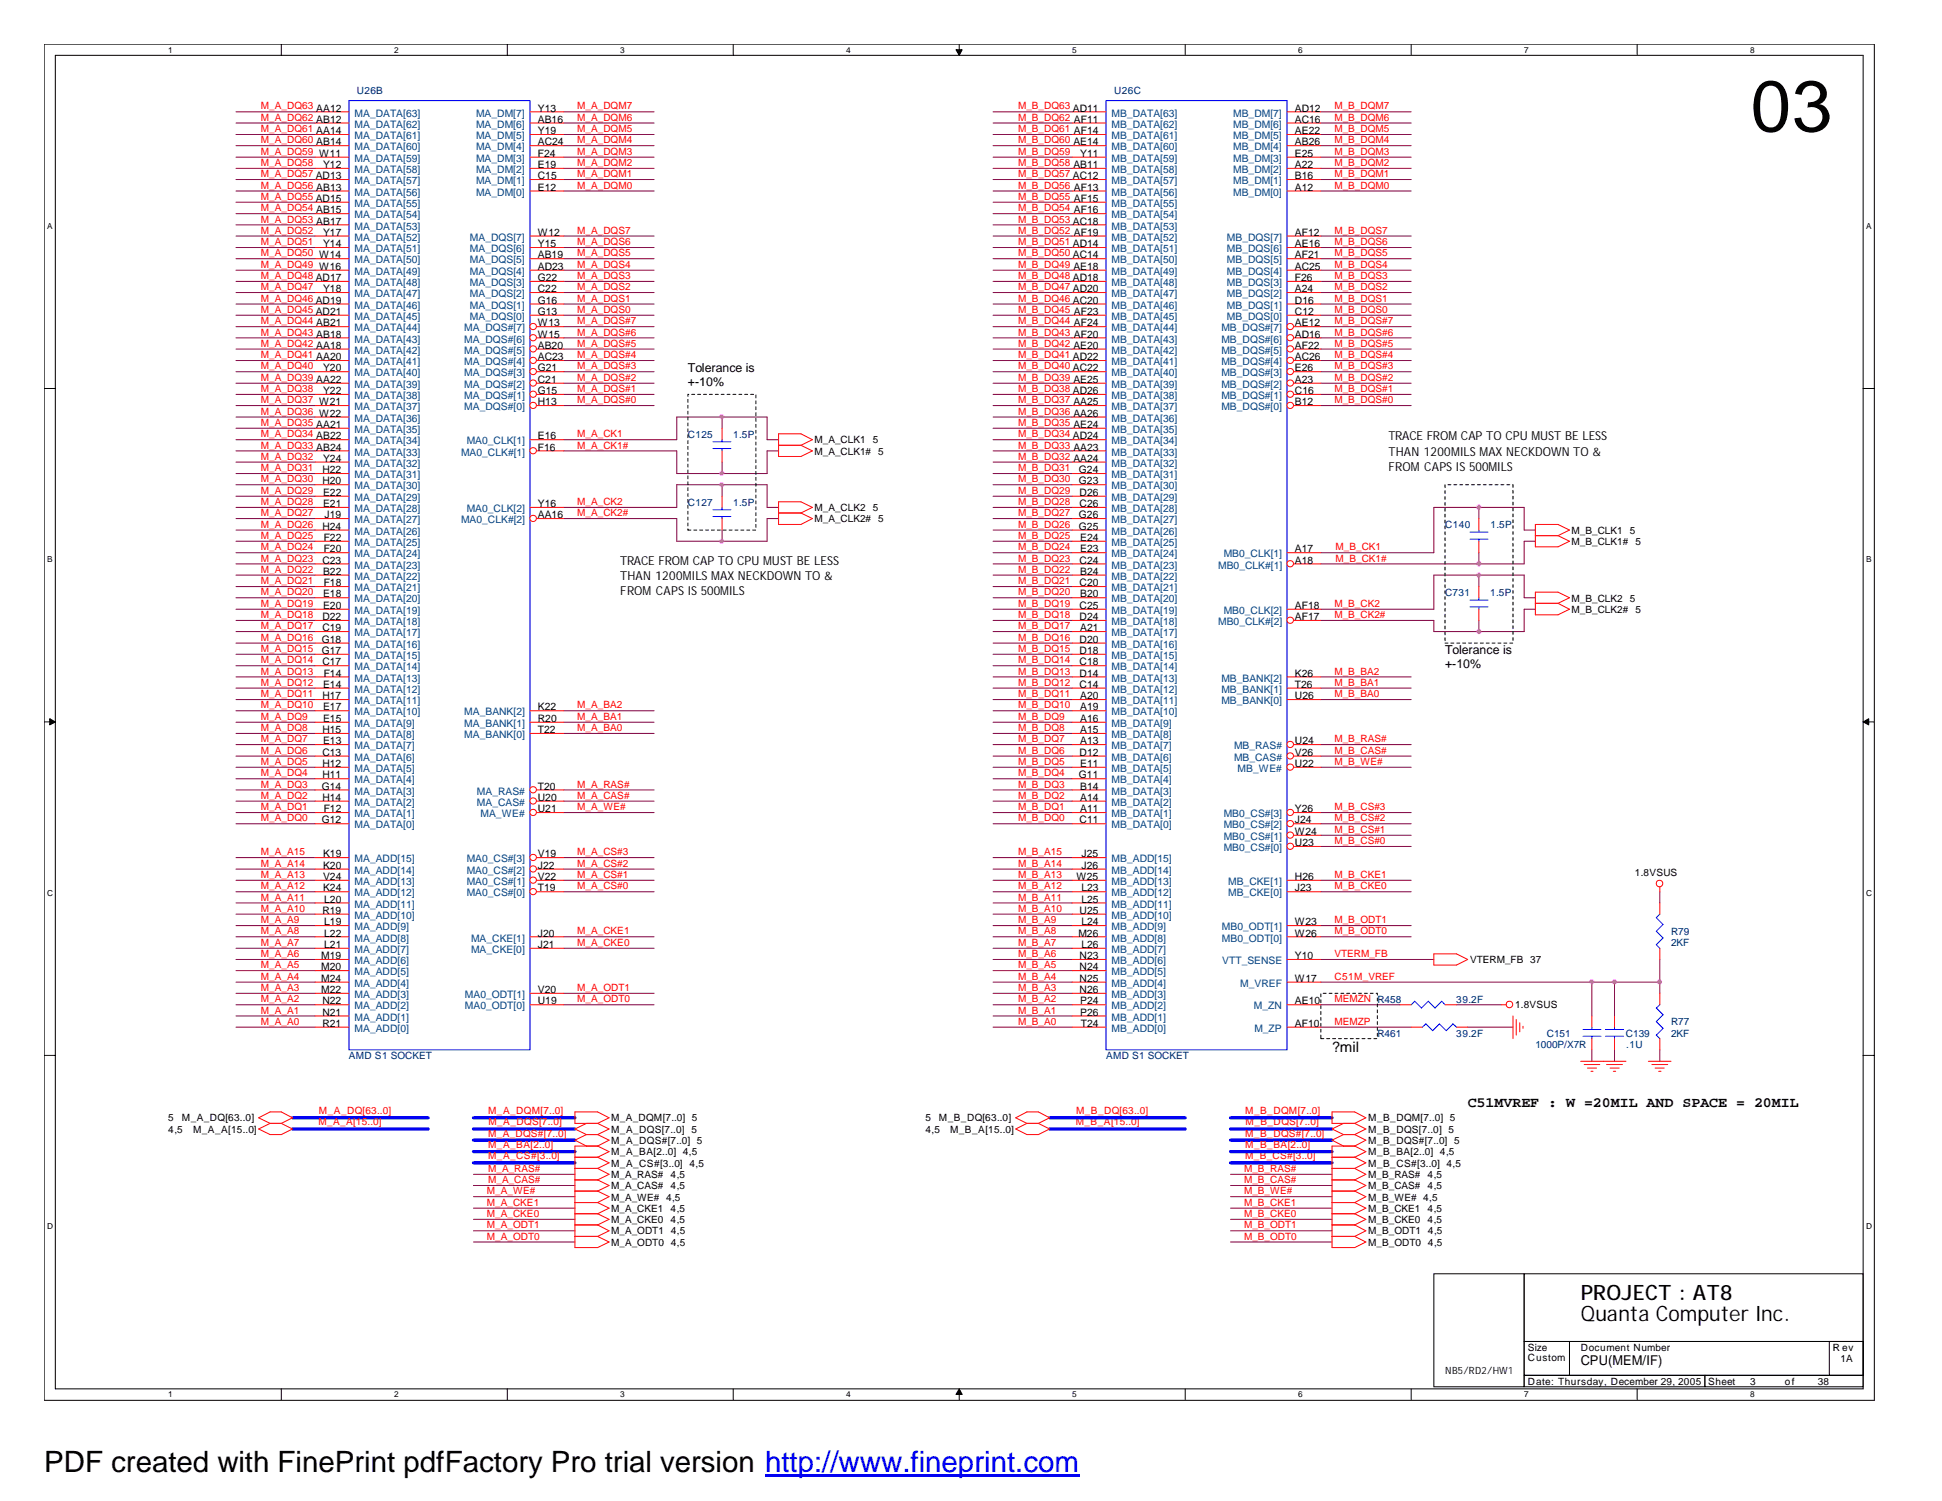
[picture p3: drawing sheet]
<svg xmlns="http://www.w3.org/2000/svg" width="279mm" height="216mm" viewBox="0 0 279 216" stroke-linecap="round" stroke-linejoin="round" font-family="sans-serif">
<defs><g id="words">
<text font-size="10.4" x="251.9" y="18.9">03</text>
<text font-size="4.2" x="6.3" y="211.7">PDF created with FinePrint pdfFactory Pro trial version http://www.fineprint.com</text>
<g font-size="3">
<text x="227.4" y="189.9">Quanta Computer Inc.</text>
<text x="227.4" y="187">PROJECT : AT8</text>
</g>
<g font-size="2.1">
<text x="191.6" y="151.3">?mil</text>
<text x="211.2" y="159.2">C51MVREF : W =20MIL AND SPACE = 20MIL</text>
</g>
<text font-size="1.9" x="227.4" y="196.3">CPU(MEM/IF)</text>
<g font-size="1.8">
<text x="99" y="53.5">Tolerance is</text>
<text x="99" y="55.5">+-10%</text>
<text x="199.8" y="63.3">TRACE FROM CAP TO CPU MUST BE LESS</text>
<text x="199.8" y="65.5">THAN 1200MILS MAX NECKDOWN TO &amp;</text>
<text x="199.8" y="67.7">FROM CAPS IS 500MILS</text>
<text x="89.2" y="81.2">TRACE FROM CAP TO CPU MUST BE LESS</text>
<text x="89.2" y="83.4">THAN 1200MILS MAX NECKDOWN TO &amp;</text>
<text x="89.2" y="85.6">FROM CAPS IS 500MILS</text>
<text x="207.9" y="94.1">Tolerance is</text>
<text x="207.9" y="96.1">+-10%</text>
</g>
<g font-size="1.5" fill="#004080">
<text x="51" y="16.8">MA_DATA[63]</text>
<text x="68.5" y="16.8">MA_DM[7]</text>
<text x="159.9" y="16.8">MB_DATA[63]</text>
<text x="177.4" y="16.8">MB_DM[7]</text>
<text x="51" y="18.4">MA_DATA[62]</text>
<text x="51" y="20">MA_DATA[61]</text>
<text x="51" y="21.6">MA_DATA[60]</text>
<text x="51" y="23.3">MA_DATA[59]</text>
<text x="68.5" y="18.4">MA_DM[6]</text>
<text x="68.5" y="20">MA_DM[5]</text>
<text x="68.5" y="21.6">MA_DM[4]</text>
<text x="68.5" y="23.3">MA_DM[3]</text>
<text x="159.9" y="18.4">MB_DATA[62]</text>
<text x="159.9" y="20">MB_DATA[61]</text>
<text x="159.9" y="21.6">MB_DATA[60]</text>
<text x="159.9" y="23.3">MB_DATA[59]</text>
<text x="177.4" y="18.4">MB_DM[6]</text>
<text x="177.4" y="20">MB_DM[5]</text>
<text x="177.4" y="21.6">MB_DM[4]</text>
<text x="177.4" y="23.3">MB_DM[3]</text>
<text x="51" y="24.9">MA_DATA[58]</text>
<text x="51" y="26.5">MA_DATA[57]</text>
<text x="51" y="28.2">MA_DATA[56]</text>
<text x="51" y="29.8">MA_DATA[55]</text>
<text x="68.5" y="24.9">MA_DM[2]</text>
<text x="68.5" y="26.5">MA_DM[1]</text>
<text x="68.5" y="28.2">MA_DM[0]</text>
<text x="159.9" y="24.9">MB_DATA[58]</text>
<text x="159.9" y="26.5">MB_DATA[57]</text>
<text x="159.9" y="28.2">MB_DATA[56]</text>
<text x="159.9" y="29.8">MB_DATA[55]</text>
<text x="177.4" y="24.9">MB_DM[2]</text>
<text x="177.4" y="26.5">MB_DM[1]</text>
<text x="177.4" y="28.2">MB_DM[0]</text>
<text x="51" y="31.4">MA_DATA[54]</text>
<text x="51" y="33">MA_DATA[53]</text>
<text x="51" y="34.6">MA_DATA[52]</text>
<text x="67.6" y="34.6">MA_DQS[7]</text>
<text x="159.9" y="31.4">MB_DATA[54]</text>
<text x="159.9" y="33">MB_DATA[53]</text>
<text x="159.9" y="34.6">MB_DATA[52]</text>
<text x="176.5" y="34.6">MB_DQS[7]</text>
<text x="51" y="36.3">MA_DATA[51]</text>
<text x="51" y="37.9">MA_DATA[50]</text>
<text x="51" y="39.5">MA_DATA[49]</text>
<text x="51" y="41.1">MA_DATA[48]</text>
<text x="67.6" y="36.3">MA_DQS[6]</text>
<text x="67.6" y="37.9">MA_DQS[5]</text>
<text x="67.6" y="39.5">MA_DQS[4]</text>
<text x="67.6" y="41.1">MA_DQS[3]</text>
<text x="159.9" y="36.3">MB_DATA[51]</text>
<text x="159.9" y="37.9">MB_DATA[50]</text>
<text x="159.9" y="39.5">MB_DATA[49]</text>
<text x="159.9" y="41.1">MB_DATA[48]</text>
<text x="176.5" y="36.3">MB_DQS[6]</text>
<text x="176.5" y="37.9">MB_DQS[5]</text>
<text x="176.5" y="39.5">MB_DQS[4]</text>
<text x="176.5" y="41.1">MB_DQS[3]</text>
<text x="51" y="42.8">MA_DATA[47]</text>
<text x="51" y="44.4">MA_DATA[46]</text>
<text x="51" y="46">MA_DATA[45]</text>
<text x="51" y="47.7">MA_DATA[44]</text>
<text x="66.8" y="47.7">MA_DQS#[7]</text>
<text x="67.6" y="42.8">MA_DQS[2]</text>
<text x="67.6" y="44.4">MA_DQS[1]</text>
<text x="67.6" y="46">MA_DQS[0]</text>
<text x="159.9" y="42.8">MB_DATA[47]</text>
<text x="159.9" y="44.4">MB_DATA[46]</text>
<text x="159.9" y="46">MB_DATA[45]</text>
<text x="159.9" y="47.7">MB_DATA[44]</text>
<text x="175.7" y="47.7">MB_DQS#[7]</text>
<text x="176.5" y="42.8">MB_DQS[2]</text>
<text x="176.5" y="44.4">MB_DQS[1]</text>
<text x="176.5" y="46">MB_DQS[0]</text>
<text x="51" y="49.3">MA_DATA[43]</text>
<text x="51" y="50.9">MA_DATA[42]</text>
<text x="51" y="52.5">MA_DATA[41]</text>
<text x="66.8" y="49.3">MA_DQS#[6]</text>
<text x="66.8" y="50.9">MA_DQS#[5]</text>
<text x="66.8" y="52.5">MA_DQS#[4]</text>
<text x="159.9" y="49.3">MB_DATA[43]</text>
<text x="159.9" y="50.9">MB_DATA[42]</text>
<text x="159.9" y="52.5">MB_DATA[41]</text>
<text x="175.7" y="49.3">MB_DQS#[6]</text>
<text x="175.7" y="50.9">MB_DQS#[5]</text>
<text x="175.7" y="52.5">MB_DQS#[4]</text>
<text x="51" y="54.1">MA_DATA[40]</text>
<text x="51" y="55.8">MA_DATA[39]</text>
<text x="51" y="57.4">MA_DATA[38]</text>
<text x="51" y="59">MA_DATA[37]</text>
<text x="66.8" y="54.1">MA_DQS#[3]</text>
<text x="66.8" y="55.8">MA_DQS#[2]</text>
<text x="66.8" y="57.4">MA_DQS#[1]</text>
<text x="66.8" y="59">MA_DQS#[0]</text>
<text x="159.9" y="54.1">MB_DATA[40]</text>
<text x="159.9" y="55.8">MB_DATA[39]</text>
<text x="159.9" y="57.4">MB_DATA[38]</text>
<text x="159.9" y="59">MB_DATA[37]</text>
<text x="175.7" y="54.1">MB_DQS#[3]</text>
<text x="175.7" y="55.8">MB_DQS#[2]</text>
<text x="175.7" y="57.4">MB_DQS#[1]</text>
<text x="175.7" y="59">MB_DQS#[0]</text>
<text x="51" y="60.7">MA_DATA[36]</text>
<text x="51" y="62.3">MA_DATA[35]</text>
<text x="51" y="63.9">MA_DATA[34]</text>
<text x="51" y="65.5">MA_DATA[33]</text>
<text x="66.3" y="65.5">MA0_CLK#[1]</text>
<text x="67.1" y="63.9">MA0_CLK[1]</text>
<text x="159.9" y="60.7">MB_DATA[36]</text>
<text x="159.9" y="62.3">MB_DATA[35]</text>
<text x="159.9" y="63.9">MB_DATA[34]</text>
<text x="159.9" y="65.5">MB_DATA[33]</text>
<text x="51" y="67.1">MA_DATA[32]</text>
<text x="51" y="68.8">MA_DATA[31]</text>
<text x="51" y="70.4">MA_DATA[30]</text>
<text x="159.9" y="67.1">MB_DATA[32]</text>
<text x="159.9" y="68.8">MB_DATA[31]</text>
<text x="159.9" y="70.4">MB_DATA[30]</text>
<text x="51" y="72.1">MA_DATA[29]</text>
<text x="51" y="73.7">MA_DATA[28]</text>
<text x="51" y="75.3">MA_DATA[27]</text>
<text x="51" y="76.9">MA_DATA[26]</text>
<text x="66.3" y="75.3">MA0_CLK#[2]</text>
<text x="67.1" y="73.7">MA0_CLK[2]</text>
<text x="159.9" y="72.1">MB_DATA[29]</text>
<text x="159.9" y="73.7">MB_DATA[28]</text>
<text x="159.9" y="75.3">MB_DATA[27]</text>
<text x="159.9" y="76.9">MB_DATA[26]</text>
<text x="51" y="78.5">MA_DATA[25]</text>
<text x="51" y="80.2">MA_DATA[24]</text>
<text x="51" y="81.8">MA_DATA[23]</text>
<text x="51" y="83.4">MA_DATA[22]</text>
<text x="159.9" y="78.5">MB_DATA[25]</text>
<text x="159.9" y="80.2">MB_DATA[24]</text>
<text x="159.9" y="81.8">MB_DATA[23]</text>
<text x="159.9" y="83.4">MB_DATA[22]</text>
<text x="175.3" y="81.8">MB0_CLK#[1]</text>
<text x="176.1" y="80.2">MB0_CLK[1]</text>
<text x="51" y="85">MA_DATA[21]</text>
<text x="51" y="86.7">MA_DATA[20]</text>
<text x="51" y="88.3">MA_DATA[19]</text>
<text x="51" y="89.9">MA_DATA[18]</text>
<text x="159.9" y="85">MB_DATA[21]</text>
<text x="159.9" y="86.7">MB_DATA[20]</text>
<text x="159.9" y="88.3">MB_DATA[19]</text>
<text x="159.9" y="89.9">MB_DATA[18]</text>
<text x="175.3" y="89.9">MB0_CLK#[2]</text>
<text x="176.1" y="88.3">MB0_CLK[2]</text>
<text x="51" y="91.5">MA_DATA[17]</text>
<text x="51" y="93.2">MA_DATA[16]</text>
<text x="51" y="94.8">MA_DATA[15]</text>
<text x="159.9" y="91.5">MB_DATA[17]</text>
<text x="159.9" y="93.2">MB_DATA[16]</text>
<text x="159.9" y="94.8">MB_DATA[15]</text>
<text x="51" y="96.4">MA_DATA[14]</text>
<text x="51" y="98">MA_DATA[13]</text>
<text x="51" y="99.7">MA_DATA[12]</text>
<text x="51" y="101.3">MA_DATA[11]</text>
<text x="159.9" y="96.4">MB_DATA[14]</text>
<text x="159.9" y="98">MB_DATA[13]</text>
<text x="159.9" y="99.7">MB_DATA[12]</text>
<text x="159.9" y="101.3">MB_DATA[11]</text>
<text x="175.7" y="98">MB_BANK[2]</text>
<text x="175.7" y="99.7">MB_BANK[1]</text>
<text x="175.7" y="101.3">MB_BANK[0]</text>
<text x="51" y="102.9">MA_DATA[10]</text>
<text x="51" y="104.6">MA_DATA[9]</text>
<text x="51" y="106.2">MA_DATA[8]</text>
<text x="51" y="107.8">MA_DATA[7]</text>
<text x="66.8" y="102.9">MA_BANK[2]</text>
<text x="66.8" y="104.6">MA_BANK[1]</text>
<text x="66.8" y="106.2">MA_BANK[0]</text>
<text x="159.9" y="102.9">MB_DATA[10]</text>
<text x="159.9" y="104.6">MB_DATA[9]</text>
<text x="159.9" y="106.2">MB_DATA[8]</text>
<text x="159.9" y="107.8">MB_DATA[7]</text>
<text x="177.5" y="107.8">MB_RAS#</text>
<text x="51" y="109.4">MA_DATA[6]</text>
<text x="51" y="111">MA_DATA[5]</text>
<text x="51" y="112.7">MA_DATA[4]</text>
<text x="159.9" y="109.4">MB_DATA[6]</text>
<text x="159.9" y="111">MB_DATA[5]</text>
<text x="159.9" y="112.7">MB_DATA[4]</text>
<text x="177.5" y="109.4">MB_CAS#</text>
<text x="178.1" y="111">MB_WE#</text>
<text x="51" y="114.3">MA_DATA[3]</text>
<text x="51" y="115.9">MA_DATA[2]</text>
<text x="51" y="117.6">MA_DATA[1]</text>
<text x="51" y="119.2">MA_DATA[0]</text>
<text x="68.6" y="114.3">MA_RAS#</text>
<text x="68.6" y="115.9">MA_CAS#</text>
<text x="69.1" y="117.6">MA_WE#</text>
<text x="159.9" y="114.3">MB_DATA[3]</text>
<text x="159.9" y="115.9">MB_DATA[2]</text>
<text x="159.9" y="117.6">MB_DATA[1]</text>
<text x="159.9" y="119.2">MB_DATA[0]</text>
<text x="176.1" y="117.6">MB0_CS#[3]</text>
<text x="176.1" y="119.2">MB0_CS#[2]</text>
<text x="51" y="124">MA_ADD[15]</text>
<text x="51" y="125.7">MA_ADD[14]</text>
<text x="67.1" y="124">MA0_CS#[3]</text>
<text x="67.1" y="125.7">MA0_CS#[2]</text>
<text x="159.9" y="124">MB_ADD[15]</text>
<text x="159.9" y="125.7">MB_ADD[14]</text>
<text x="176.1" y="120.8">MB0_CS#[1]</text>
<text x="176.1" y="122.4">MB0_CS#[0]</text>
<text x="51" y="127.3">MA_ADD[13]</text>
<text x="51" y="128.9">MA_ADD[12]</text>
<text x="51" y="130.6">MA_ADD[11]</text>
<text x="67.1" y="127.3">MA0_CS#[1]</text>
<text x="67.1" y="128.9">MA0_CS#[0]</text>
<text x="159.9" y="127.3">MB_ADD[13]</text>
<text x="159.9" y="128.9">MB_ADD[12]</text>
<text x="159.9" y="130.6">MB_ADD[11]</text>
<text x="176.7" y="127.3">MB_CKE[1]</text>
<text x="176.7" y="128.9">MB_CKE[0]</text>
<text x="51" y="132.2">MA_ADD[10]</text>
<text x="51" y="133.8">MA_ADD[9]</text>
<text x="51" y="135.4">MA_ADD[8]</text>
<text x="51" y="137.1">MA_ADD[7]</text>
<text x="67.8" y="135.4">MA_CKE[1]</text>
<text x="67.8" y="137.1">MA_CKE[0]</text>
<text x="159.9" y="132.2">MB_ADD[10]</text>
<text x="159.9" y="133.8">MB_ADD[9]</text>
<text x="159.9" y="135.4">MB_ADD[8]</text>
<text x="159.9" y="137.1">MB_ADD[7]</text>
<text x="175.8" y="133.8">MB0_ODT[1]</text>
<text x="175.8" y="135.4">MB0_ODT[0]</text>
<text x="51" y="138.7">MA_ADD[6]</text>
<text x="51" y="140.3">MA_ADD[5]</text>
<text x="51" y="141.9">MA_ADD[4]</text>
<text x="51" y="143.6">MA_ADD[3]</text>
<text x="66.9" y="143.6">MA0_ODT[1]</text>
<text x="159.9" y="138.7">MB_ADD[6]</text>
<text x="159.9" y="140.3">MB_ADD[5]</text>
<text x="159.9" y="141.9">MB_ADD[4]</text>
<text x="159.9" y="143.6">MB_ADD[3]</text>
<text x="175.9" y="138.7">VTT_SENSE</text>
<text x="178.4" y="141.9">M_VREF</text>
<text x="51" y="145.2">MA_ADD[2]</text>
<text x="51" y="146.8">MA_ADD[1]</text>
<text x="51" y="148.4">MA_ADD[0]</text>
<text x="66.9" y="145.2">MA0_ODT[0]</text>
<text x="159.9" y="145.2">MB_ADD[2]</text>
<text x="159.9" y="146.8">MB_ADD[1]</text>
<text x="159.9" y="148.4">MB_ADD[0]</text>
<text x="180.4" y="145.2">M_ZN</text>
<text x="180.5" y="148.4">M_ZP</text>
</g>
<g font-size="1.5">
<text x="77.4" y="16">Y13</text>
<text x="77.4" y="17.7">AB16</text>
<text x="186.3" y="16">AD12</text>
<text x="186.3" y="17.7">AC16</text>
<text x="77.4" y="19.3">Y19</text>
<text x="77.4" y="20.9">AC24</text>
<text x="77.4" y="22.6">F24</text>
<text x="155.4" y="22.6">Y11</text>
<text x="186.3" y="19.3">AE22</text>
<text x="186.3" y="20.9">AB26</text>
<text x="186.3" y="22.6">E25</text>
<text x="46.5" y="24.2">Y12</text>
<text x="77.4" y="24.2">E19</text>
<text x="77.4" y="25.8">C15</text>
<text x="77.4" y="27.4">E12</text>
<text x="186.3" y="24.2">A22</text>
<text x="186.3" y="25.8">B16</text>
<text x="186.3" y="27.4">A12</text>
<text x="46.5" y="33.9">Y17</text>
<text x="46.5" y="35.6">Y14</text>
<text x="77.4" y="33.9">W12</text>
<text x="77.4" y="35.6">Y15</text>
<text x="186.3" y="33.9">AF12</text>
<text x="186.3" y="35.6">AE16</text>
<text x="77.4" y="37.2">AB19</text>
<text x="77.4" y="38.8">AD23</text>
<text x="77.4" y="40.4">G22</text>
<text x="186.3" y="37.2">AF21</text>
<text x="186.3" y="38.8">AC25</text>
<text x="186.3" y="40.4">F26</text>
<text x="46.5" y="42">Y18</text>
<text x="77.4" y="42">C22</text>
<text x="77.4" y="43.7">G16</text>
<text x="77.4" y="45.3">G13</text>
<text x="77.4" y="46.9">W13</text>
<text x="186.3" y="42">A24</text>
<text x="186.3" y="43.7">D16</text>
<text x="186.3" y="45.3">C12</text>
<text x="186.3" y="46.9">AE12</text>
<text x="46.5" y="53.4">Y20</text>
<text x="77.4" y="48.6">W15</text>
<text x="77.4" y="50.2">AB20</text>
<text x="77.4" y="51.8">AC23</text>
<text x="77.4" y="53.4">G21</text>
<text x="186.3" y="48.6">AD16</text>
<text x="186.3" y="50.2">AF22</text>
<text x="186.3" y="51.8">AC26</text>
<text x="186.3" y="53.4">E26</text>
<text x="46.5" y="56.7">Y22</text>
<text x="77.4" y="55.1">C21</text>
<text x="77.4" y="56.7">G15</text>
<text x="77.4" y="58.3">H13</text>
<text x="186.3" y="55.1">A23</text>
<text x="186.3" y="56.7">C16</text>
<text x="186.3" y="58.3">B12</text>
<text x="77.4" y="64.8">F16</text>
<text x="77.4" y="63.2">E16</text>
<text x="46.4" y="68.1">H22</text>
<text x="46.4" y="69.7">H20</text>
<text x="46.5" y="66.4">Y24</text>
<text x="46.5" y="71.3">E22</text>
<text x="155.2" y="68.1">G24</text>
<text x="155.2" y="69.7">G23</text>
<text x="155.3" y="71.3">D26</text>
<text x="46.4" y="76.2">H24</text>
<text x="46.5" y="72.9">E21</text>
<text x="46.6" y="77.8">F22</text>
<text x="46.7" y="74.5">J19</text>
<text x="77.4" y="74.5">AA16</text>
<text x="77.4" y="72.9">Y16</text>
<text x="155.2" y="74.5">G26</text>
<text x="155.2" y="76.2">G25</text>
<text x="155.3" y="72.9">C26</text>
<text x="155.4" y="77.8">E24</text>
<text x="46.4" y="81.1">C23</text>
<text x="46.5" y="82.7">B22</text>
<text x="46.6" y="79.5">F20</text>
<text x="155.3" y="81.1">C24</text>
<text x="155.4" y="79.5">E23</text>
<text x="155.4" y="82.7">B24</text>
<text x="186.3" y="79.5">A17</text>
<text x="186.3" y="81.1">A18</text>
<text x="46.4" y="89.2">D22</text>
<text x="46.5" y="85.9">E18</text>
<text x="46.5" y="87.6">E20</text>
<text x="46.6" y="84.3">F18</text>
<text x="155.3" y="84.3">C20</text>
<text x="155.3" y="87.6">C25</text>
<text x="155.3" y="89.2">D24</text>
<text x="155.4" y="85.9">B20</text>
<text x="186.3" y="87.6">AF18</text>
<text x="186.3" y="89.2">AF17</text>
<text x="46.3" y="92.5">G18</text>
<text x="46.3" y="94.1">G17</text>
<text x="46.4" y="90.8">C19</text>
<text x="46.4" y="95.7">C17</text>
<text x="155.3" y="92.5">D20</text>
<text x="155.3" y="94.1">D18</text>
<text x="155.3" y="95.7">C18</text>
<text x="155.4" y="90.8">A21</text>
<text x="46.4" y="100.6">H17</text>
<text x="46.5" y="98.9">E14</text>
<text x="46.6" y="97.3">F14</text>
<text x="155.3" y="97.3">D14</text>
<text x="155.3" y="98.9">C14</text>
<text x="155.4" y="100.6">A20</text>
<text x="186.3" y="97.3">K26</text>
<text x="186.3" y="98.9">T26</text>
<text x="186.3" y="100.6">U26</text>
<text x="46.4" y="105.5">H15</text>
<text x="46.5" y="102.2">E17</text>
<text x="46.5" y="103.8">E15</text>
<text x="46.5" y="107.1">E13</text>
<text x="77.4" y="102.2">K22</text>
<text x="77.4" y="103.8">R20</text>
<text x="77.4" y="105.5">T22</text>
<text x="155.4" y="102.2">A19</text>
<text x="155.4" y="103.8">A16</text>
<text x="155.4" y="105.5">A15</text>
<text x="155.4" y="107.1">A13</text>
<text x="186.3" y="107.1">U24</text>
<text x="46.3" y="113.6">G14</text>
<text x="46.4" y="108.7">C13</text>
<text x="46.4" y="110.3">H12</text>
<text x="46.4" y="112">H11</text>
<text x="77.4" y="113.6">T20</text>
<text x="155.2" y="112">G11</text>
<text x="155.3" y="108.7">D12</text>
<text x="155.4" y="110.3">E11</text>
<text x="155.4" y="113.6">B14</text>
<text x="186.3" y="108.7">V26</text>
<text x="186.3" y="110.3">U22</text>
<text x="46.3" y="118.4">G12</text>
<text x="46.4" y="115.2">H14</text>
<text x="46.6" y="116.8">F12</text>
<text x="77.4" y="115.2">U20</text>
<text x="77.4" y="116.8">U21</text>
<text x="155.3" y="118.4">C11</text>
<text x="155.4" y="115.2">A14</text>
<text x="155.4" y="116.8">A11</text>
<text x="186.3" y="116.8">Y26</text>
<text x="186.3" y="118.4">J24</text>
<text x="46.5" y="123.3">K19</text>
<text x="46.5" y="125">K20</text>
<text x="77.4" y="123.3">V19</text>
<text x="77.4" y="125">J22</text>
<text x="155.6" y="123.3">J25</text>
<text x="155.6" y="125">J26</text>
<text x="186.3" y="120.1">W24</text>
<text x="186.3" y="121.7">U23</text>
<text x="46.4" y="131.4">R19</text>
<text x="46.5" y="126.6">V24</text>
<text x="46.5" y="128.2">K24</text>
<text x="46.7" y="129.8">L20</text>
<text x="77.4" y="126.6">V22</text>
<text x="77.4" y="128.2">T19</text>
<text x="154.9" y="126.6">W25</text>
<text x="155.3" y="131.4">U25</text>
<text x="155.6" y="128.2">L23</text>
<text x="155.6" y="129.8">L25</text>
<text x="186.3" y="126.6">H26</text>
<text x="186.3" y="128.2">J23</text>
<text x="46.2" y="138">M19</text>
<text x="46.7" y="133.1">L19</text>
<text x="46.7" y="134.7">L22</text>
<text x="46.7" y="136.4">L21</text>
<text x="77.4" y="134.7">J20</text>
<text x="77.4" y="136.4">J21</text>
<text x="155.2" y="134.7">M26</text>
<text x="155.3" y="138">N23</text>
<text x="155.6" y="133.1">L24</text>
<text x="155.6" y="136.4">L26</text>
<text x="186.3" y="133.1">W23</text>
<text x="186.3" y="134.7">W26</text>
<text x="186.3" y="138">Y10</text>
<text x="46.2" y="139.6">M20</text>
<text x="46.2" y="141.2">M24</text>
<text x="46.2" y="142.8">M22</text>
<text x="77.4" y="142.8">V20</text>
<text x="155.3" y="139.6">N24</text>
<text x="155.3" y="141.2">N25</text>
<text x="155.3" y="142.8">N26</text>
<text x="186.3" y="141.2">W17</text>
<text x="46.4" y="144.5">N22</text>
<text x="46.4" y="146.1">N21</text>
<text x="46.4" y="147.7">R21</text>
<text x="77.4" y="144.5">U19</text>
<text x="155.4" y="144.5">P24</text>
<text x="155.4" y="146.1">P26</text>
<text x="155.5" y="147.7">T24</text>
<text x="186.3" y="144.5">AE10</text>
<text x="186.3" y="147.7">AF10</text>
</g>
<g font-size="1.4" fill="#f00">
<text x="37.5" y="17.4">M_A_DQ62 AB12</text>
<text x="37.5" y="15.7">M_A_DQ63 AA12</text>
<text x="83.1" y="15.7">M_A_DQM7</text>
<text x="83.1" y="17.4">M_A_DQM6</text>
<text x="146.5" y="15.7">M_B_DQ63 AD11</text>
<text x="146.5" y="17.4">M_B_DQ62 AF11</text>
<text x="192" y="15.7">M_B_DQM7</text>
<text x="192" y="17.4">M_B_DQM6</text>
<text x="37.5" y="19">M_A_DQ61 AA14</text>
<text x="37.5" y="23.9">M_A_DQ58</text>
<text x="37.5" y="22.3">M_A_DQ59 W11</text>
<text x="37.5" y="20.6">M_A_DQ60 AB14</text>
<text x="83.1" y="19">M_A_DQM5</text>
<text x="83.1" y="23.9">M_A_DQM2</text>
<text x="83.1" y="22.3">M_A_DQM3</text>
<text x="83.1" y="20.6">M_A_DQM4</text>
<text x="146.5" y="19">M_B_DQ61 AF14</text>
<text x="146.5" y="20.6">M_B_DQ60 AE14</text>
<text x="146.5" y="22.3">M_B_DQ59</text>
<text x="146.5" y="23.9">M_B_DQ58 AB11</text>
<text x="192" y="19">M_B_DQM5</text>
<text x="192" y="20.6">M_B_DQM4</text>
<text x="192" y="22.3">M_B_DQM3</text>
<text x="192" y="23.9">M_B_DQM2</text>
<text x="37.5" y="28.7">M_A_DQ55 AD15</text>
<text x="37.5" y="27.1">M_A_DQ56 AB13</text>
<text x="37.5" y="25.5">M_A_DQ57 AD13</text>
<text x="83.1" y="27.1">M_A_DQM0</text>
<text x="83.1" y="25.5">M_A_DQM1</text>
<text x="146.5" y="25.5">M_B_DQ57 AC12</text>
<text x="146.5" y="27.1">M_B_DQ56 AF13</text>
<text x="146.5" y="28.7">M_B_DQ55 AF15</text>
<text x="192" y="25.5">M_B_DQM1</text>
<text x="192" y="27.1">M_B_DQM0</text>
<text x="37.5" y="35.3">M_A_DQ51</text>
<text x="37.5" y="33.6">M_A_DQ52</text>
<text x="37.5" y="32">M_A_DQ53 AB17</text>
<text x="37.5" y="30.4">M_A_DQ54 AB15</text>
<text x="83.1" y="33.6">M_A_DQS7</text>
<text x="83.1" y="35.3">M_A_DQS6</text>
<text x="146.5" y="30.4">M_B_DQ54 AF16</text>
<text x="146.5" y="32">M_B_DQ53 AC18</text>
<text x="146.5" y="33.6">M_B_DQ52 AF19</text>
<text x="146.5" y="35.3">M_B_DQ51 AD14</text>
<text x="192" y="35.3">M_B_DQS6</text>
<text x="192" y="33.6">M_B_DQS7</text>
<text x="37.5" y="38.5">M_A_DQ49 W16</text>
<text x="37.5" y="41.7">M_A_DQ47</text>
<text x="37.5" y="36.9">M_A_DQ50 W14</text>
<text x="37.5" y="40.1">M_A_DQ48 AD17</text>
<text x="83.1" y="40.1">M_A_DQS3</text>
<text x="83.1" y="41.7">M_A_DQS2</text>
<text x="83.1" y="38.5">M_A_DQS4</text>
<text x="83.1" y="36.9">M_A_DQS5</text>
<text x="146.5" y="36.9">M_B_DQ50 AC14</text>
<text x="146.5" y="38.5">M_B_DQ49 AE18</text>
<text x="146.5" y="40.1">M_B_DQ48 AD18</text>
<text x="146.5" y="41.7">M_B_DQ47 AD20</text>
<text x="192" y="41.7">M_B_DQS2</text>
<text x="192" y="40.1">M_B_DQS3</text>
<text x="192" y="38.5">M_B_DQS4</text>
<text x="192" y="36.9">M_B_DQS5</text>
<text x="37.5" y="43.4">M_A_DQ46 AD19</text>
<text x="37.5" y="46.7">M_A_DQ44 AB21</text>
<text x="37.5" y="45">M_A_DQ45 AD21</text>
<text x="83.1" y="45">M_A_DQS0</text>
<text x="83.1" y="46.7">M_A_DQS#7</text>
<text x="83.1" y="43.4">M_A_DQS1</text>
<text x="146.5" y="43.4">M_B_DQ46 AC20</text>
<text x="146.5" y="45">M_B_DQ45 AF23</text>
<text x="146.5" y="46.7">M_B_DQ44 AF24</text>
<text x="192" y="43.4">M_B_DQS1</text>
<text x="192" y="46.7">M_B_DQS#7</text>
<text x="192" y="45">M_B_DQS0</text>
<text x="37.5" y="49.9">M_A_DQ42 AA18</text>
<text x="37.5" y="53.1">M_A_DQ40</text>
<text x="37.5" y="48.3">M_A_DQ43 AB18</text>
<text x="37.5" y="51.5">M_A_DQ41 AA20</text>
<text x="83.1" y="49.9">M_A_DQS#5</text>
<text x="83.1" y="51.5">M_A_DQS#4</text>
<text x="83.1" y="48.3">M_A_DQS#6</text>
<text x="83.1" y="53.1">M_A_DQS#3</text>
<text x="146.5" y="48.3">M_B_DQ43 AF20</text>
<text x="146.5" y="49.9">M_B_DQ42 AE20</text>
<text x="146.5" y="51.5">M_B_DQ41 AD22</text>
<text x="146.5" y="53.1">M_B_DQ40 AC22</text>
<text x="192" y="49.9">M_B_DQS#5</text>
<text x="192" y="48.3">M_B_DQS#6</text>
<text x="192" y="53.1">M_B_DQS#3</text>
<text x="192" y="51.5">M_B_DQS#4</text>
<text x="37.5" y="59.6">M_A_DQ36 W22</text>
<text x="37.5" y="58">M_A_DQ37 W21</text>
<text x="37.5" y="56.4">M_A_DQ38</text>
<text x="37.5" y="54.8">M_A_DQ39 AA22</text>
<text x="83.1" y="54.8">M_A_DQS#2</text>
<text x="83.1" y="58">M_A_DQS#0</text>
<text x="83.1" y="56.4">M_A_DQS#1</text>
<text x="146.5" y="54.8">M_B_DQ39 AE25</text>
<text x="146.5" y="56.4">M_B_DQ38 AD26</text>
<text x="146.5" y="58">M_B_DQ37 AA25</text>
<text x="146.5" y="59.6">M_B_DQ36 AA26</text>
<text x="192" y="56.4">M_B_DQS#1</text>
<text x="192" y="58">M_B_DQS#0</text>
<text x="192" y="54.8">M_B_DQS#2</text>
<text x="37.5" y="64.5">M_A_DQ33 AB24</text>
<text x="37.5" y="62.9">M_A_DQ34 AB22</text>
<text x="37.5" y="61.3">M_A_DQ35 AA21</text>
<text x="83.1" y="62.9">M_A_CK1</text>
<text x="83.1" y="64.5">M_A_CK1#</text>
<text x="146.5" y="61.3">M_B_DQ35 AE24</text>
<text x="146.5" y="62.9">M_B_DQ34 AD24</text>
<text x="146.5" y="64.5">M_B_DQ33 AA23</text>
<text x="37.5" y="69.4">M_A_DQ30</text>
<text x="37.5" y="67.8">M_A_DQ31</text>
<text x="37.5" y="66.1">M_A_DQ32</text>
<text x="37.5" y="71">M_A_DQ29</text>
<text x="146.5" y="66.1">M_B_DQ32 AA24</text>
<text x="146.5" y="67.8">M_B_DQ31</text>
<text x="146.5" y="69.4">M_B_DQ30</text>
<text x="146.5" y="71">M_B_DQ29</text>
<text x="37.5" y="77.5">M_A_DQ25</text>
<text x="37.5" y="75.9">M_A_DQ26</text>
<text x="37.5" y="72.6">M_A_DQ28</text>
<text x="37.5" y="74.3">M_A_DQ27</text>
<text x="83.1" y="72.6">M_A_CK2</text>
<text x="83.1" y="74.3">M_A_CK2#</text>
<text x="146.5" y="72.6">M_B_DQ28</text>
<text x="146.5" y="74.3">M_B_DQ27</text>
<text x="146.5" y="75.9">M_B_DQ26</text>
<text x="146.5" y="77.5">M_B_DQ25</text>
<text x="37.5" y="79.2">M_A_DQ24</text>
<text x="37.5" y="82.4">M_A_DQ22</text>
<text x="37.5" y="80.8">M_A_DQ23</text>
<text x="146.5" y="79.2">M_B_DQ24</text>
<text x="146.5" y="80.8">M_B_DQ23</text>
<text x="146.5" y="82.4">M_B_DQ22</text>
<text x="192.2" y="79.2">M_B_CK1</text>
<text x="192.2" y="80.8">M_B_CK1#</text>
<text x="37.5" y="88.9">M_A_DQ18</text>
<text x="37.5" y="84">M_A_DQ21</text>
<text x="37.5" y="87.3">M_A_DQ19</text>
<text x="37.5" y="85.6">M_A_DQ20</text>
<text x="146.5" y="84">M_B_DQ21</text>
<text x="146.5" y="85.6">M_B_DQ20</text>
<text x="146.5" y="87.3">M_B_DQ19</text>
<text x="146.5" y="88.9">M_B_DQ18</text>
<text x="192" y="87.3">M_B_CK2</text>
<text x="192" y="88.9">M_B_CK2#</text>
<text x="37.5" y="93.8">M_A_DQ15</text>
<text x="37.5" y="92.2">M_A_DQ16</text>
<text x="37.5" y="90.5">M_A_DQ17</text>
<text x="37.5" y="95.4">M_A_DQ14</text>
<text x="146.5" y="90.5">M_B_DQ17</text>
<text x="146.5" y="92.2">M_B_DQ16</text>
<text x="146.5" y="93.8">M_B_DQ15</text>
<text x="146.5" y="95.4">M_B_DQ14</text>
<text x="37.5" y="101.9">M_A_DQ10</text>
<text x="37.5" y="100.3">M_A_DQ11</text>
<text x="37.5" y="97">M_A_DQ13</text>
<text x="37.5" y="98.6">M_A_DQ12</text>
<text x="83.1" y="101.9">M_A_BA2</text>
<text x="146.5" y="97">M_B_DQ13</text>
<text x="146.5" y="98.6">M_B_DQ12</text>
<text x="146.5" y="100.3">M_B_DQ11</text>
<text x="146.5" y="101.9">M_B_DQ10</text>
<text x="192" y="100.3">M_B_BA0</text>
<text x="192" y="97">M_B_BA2</text>
<text x="192" y="98.6">M_B_BA1</text>
<text x="37.5" y="106.8">M_A_DQ7</text>
<text x="37.5" y="105.2">M_A_DQ8</text>
<text x="37.5" y="103.5">M_A_DQ9</text>
<text x="83.1" y="103.5">M_A_BA1</text>
<text x="83.1" y="105.2">M_A_BA0</text>
<text x="146.5" y="103.5">M_B_DQ9</text>
<text x="146.5" y="105.2">M_B_DQ8</text>
<text x="146.5" y="106.8">M_B_DQ7</text>
<text x="192" y="106.8">M_B_RAS#</text>
<text x="37.5" y="108.4">M_A_DQ6</text>
<text x="37.5" y="110">M_A_DQ5</text>
<text x="37.5" y="113.3">M_A_DQ3</text>
<text x="37.5" y="111.7">M_A_DQ4</text>
<text x="83.1" y="113.3">M_A_RAS#</text>
<text x="146.5" y="108.4">M_B_DQ6</text>
<text x="146.5" y="110">M_B_DQ5</text>
<text x="146.5" y="111.7">M_B_DQ4</text>
<text x="146.5" y="113.3">M_B_DQ3</text>
<text x="192" y="110">M_B_WE#</text>
<text x="192" y="108.4">M_B_CAS#</text>
<text x="37.5" y="118.2">M_A_DQ0</text>
<text x="37.5" y="116.5">M_A_DQ1</text>
<text x="37.5" y="114.9">M_A_DQ2</text>
<text x="83.1" y="116.5">M_A_WE#</text>
<text x="83.1" y="114.9">M_A_CAS#</text>
<text x="146.5" y="114.9">M_B_DQ2</text>
<text x="146.5" y="116.5">M_B_DQ1</text>
<text x="146.5" y="118.2">M_B_DQ0</text>
<text x="192" y="116.5">M_B_CS#3</text>
<text x="192" y="118.2">M_B_CS#2</text>
<text x="192" y="119.8">M_B_CS#1</text>
<text x="37.5" y="123">M_A_A15</text>
<text x="37.5" y="124.7">M_A_A14</text>
<text x="83.1" y="123">M_A_CS#3</text>
<text x="83.1" y="124.7">M_A_CS#2</text>
<text x="146.5" y="123">M_B_A15</text>
<text x="146.5" y="124.7">M_B_A14</text>
<text x="192" y="121.4">M_B_CS#0</text>
<text x="37.5" y="131.1">M_A_A10</text>
<text x="37.5" y="129.5">M_A_A11</text>
<text x="37.5" y="127.9">M_A_A12</text>
<text x="37.5" y="126.3">M_A_A13</text>
<text x="83.1" y="127.9">M_A_CS#0</text>
<text x="83.1" y="126.3">M_A_CS#1</text>
<text x="146.5" y="126.3">M_B_A13</text>
<text x="146.5" y="127.9">M_B_A12</text>
<text x="146.5" y="129.5">M_B_A11</text>
<text x="146.5" y="131.1">M_B_A10</text>
<text x="192" y="127.9">M_B_CKE0</text>
<text x="192" y="126.3">M_B_CKE1</text>
<text x="37.5" y="134.4">M_A_A8</text>
<text x="37.5" y="137.7">M_A_A6</text>
<text x="37.5" y="136.1">M_A_A7</text>
<text x="37.5" y="132.8">M_A_A9</text>
<text x="83.1" y="136.1">M_A_CKE0</text>
<text x="83.1" y="134.4">M_A_CKE1</text>
<text x="146.5" y="132.8">M_B_A9</text>
<text x="146.5" y="134.4">M_B_A8</text>
<text x="146.5" y="136.1">M_B_A7</text>
<text x="146.5" y="137.7">M_B_A6</text>
<text x="192" y="132.8">M_B_ODT1</text>
<text x="192" y="134.4">M_B_ODT0</text>
<text x="192" y="137.7">VTERM_FB</text>
<text x="37.5" y="142.5">M_A_A3</text>
<text x="37.5" y="140.9">M_A_A4</text>
<text x="37.5" y="139.3">M_A_A5</text>
<text x="83.1" y="142.5">M_A_ODT1</text>
<text x="146.5" y="139.3">M_B_A5</text>
<text x="146.5" y="140.9">M_B_A4</text>
<text x="146.5" y="142.5">M_B_A3</text>
<text x="192" y="140.9">C51M_VREF</text>
<text x="37.5" y="145.8">M_A_A1</text>
<text x="37.5" y="147.4">M_A_A0</text>
<text x="37.5" y="144.2">M_A_A2</text>
<text x="83.1" y="144.2">M_A_ODT0</text>
<text x="146.5" y="144.2">M_B_A2</text>
<text x="146.5" y="145.8">M_B_A1</text>
<text x="146.5" y="147.4">M_B_A0</text>
<text x="192" y="144.2">MEMZN</text>
<text x="192" y="147.4">MEMZP</text>
<text x="45.8" y="161.9">M_A_A[15..0]</text>
<text x="45.9" y="160.3">M_A_DQ[63..0]</text>
<text x="70.2" y="160.3">M_A_DQM[7..0]</text>
<text x="70.3" y="161.9">M_A_DQS[7..0]</text>
<text x="154.8" y="161.9">M_B_A[15..0]</text>
<text x="154.8" y="160.3">M_B_DQ[63..0]</text>
<text x="179.2" y="160.3">M_B_DQM[7..0]</text>
<text x="179.2" y="161.9">M_B_DQS[7..0]</text>
<text x="70.2" y="163.5">M_A_DQS#[7..0]</text>
<text x="70.2" y="165.1">M_A_BA[2..0]</text>
<text x="70.2" y="166.8">M_A_CS#[3..0]</text>
<text x="179.2" y="166.8">M_B_CS#[3..0]</text>
<text x="179.2" y="163.5">M_B_DQS#[7..0]</text>
<text x="179.2" y="165.1">M_B_BA[2..0]</text>
<text x="70.1" y="171.8">M_A_WE#</text>
<text x="70.1" y="173.4">M_A_CKE1</text>
<text x="70.2" y="170.2">M_A_CAS#</text>
<text x="70.2" y="168.6">M_A_RAS#</text>
<text x="179" y="168.6">M_B_RAS#</text>
<text x="179" y="170.2">M_B_CAS#</text>
<text x="179" y="171.8">M_B_WE#</text>
<text x="179" y="173.4">M_B_CKE1</text>
<text x="70.1" y="175">M_A_CKE0</text>
<text x="70.1" y="176.7">M_A_ODT1</text>
<text x="70.1" y="178.3">M_A_ODT0</text>
<text x="179" y="178.3">M_B_ODT0</text>
<text x="179" y="176.7">M_B_ODT1</text>
<text x="179" y="175">M_B_CKE0</text>
</g>
<g font-size="1.4" fill="#000080">
<text x="51.4" y="13.5">U26B</text>
<text x="160.3" y="13.5">U26C</text>
<text x="99" y="62.9">C125</text>
<text x="105.5" y="62.9">1.5P</text>
<text x="99" y="72.7">C127</text>
<text x="105.5" y="72.7">1.5P</text>
<text x="207.9" y="75.9">C140</text>
<text x="214.5" y="75.9">1.5P</text>
<text x="207.9" y="85.7">C731</text>
<text x="214.4" y="85.7">1.5P</text>
<text x="240.4" y="134.5">R79</text>
<text x="240.4" y="136.1">2KF</text>
<text x="198.2" y="144.2">R458</text>
<text x="198.2" y="149.1">R461</text>
<text x="209.5" y="144.2">39.2F</text>
<text x="209.5" y="149.1">39.2F</text>
<text x="222.5" y="149.1">C151</text>
<text x="233.9" y="149.1">C139</text>
<text x="240.4" y="147.5">R77</text>
<text x="240.4" y="149.1">2KF</text>
<text x="50.2" y="152.4">AMD S1 SOCKET</text>
<text x="159.1" y="152.4">AMD S1 SOCKET</text>
<text x="220.9" y="150.7">1000P/X7R</text>
<text x="234" y="150.7">.1U</text>
</g>
<g font-size="1.4">
<text x="117.2" y="63.8">M_A_CLK1</text>
<text x="117.2" y="65.4">M_A_CLK1#</text>
<text x="125.6" y="63.8">5</text>
<text x="126.4" y="65.4">5</text>
<text x="117.2" y="73.5">M_A_CLK2</text>
<text x="117.2" y="75.1">M_A_CLK2#</text>
<text x="125.6" y="73.5">5</text>
<text x="126.4" y="75.1">5</text>
<text x="226.1" y="76.8">M_B_CLK1</text>
<text x="234.5" y="76.8">5</text>
<text x="226.1" y="78.4">M_B_CLK1#</text>
<text x="235.3" y="78.4">5</text>
<text x="226.1" y="86.5">M_B_CLK2</text>
<text x="226.1" y="88.1">M_B_CLK2#</text>
<text x="234.5" y="86.5">5</text>
<text x="235.3" y="88.1">5</text>
<text x="235.2" y="126">1.8VSUS</text>
<text x="211.5" y="138.6">VTERM_FB 37</text>
<text x="218" y="145">1.8VSUS</text>
<text x="24.2" y="161.3">5</text>
<text x="26.2" y="161.3">M_A_DQ[63..0]</text>
<text x="87.9" y="161.3">M_A_DQM[7..0] 5</text>
<text x="133.1" y="161.3">5</text>
<text x="135.1" y="161.3">M_B_DQ[63..0]</text>
<text x="196.8" y="161.3">M_B_DQM[7..0] 5</text>
<text x="24.2" y="162.9">4,5</text>
<text x="27.8" y="162.9">M_A_A[15..0]</text>
<text x="87.9" y="162.9">M_A_DQS[7..0] 5</text>
<text x="87.9" y="164.5">M_A_DQS#[7..0] 5</text>
<text x="87.9" y="166.2">M_A_BA[2..0] 4,5</text>
<text x="87.9" y="167.8">M_A_CS#[3..0] 4,5</text>
<text x="133.1" y="162.9">4,5</text>
<text x="136.7" y="162.9">M_B_A[15..0]</text>
<text x="196.8" y="166.2">M_B_BA[2..0] 4,5</text>
<text x="196.8" y="162.9">M_B_DQS[7..0] 5</text>
<text x="196.8" y="164.5">M_B_DQS#[7..0] 5</text>
<text x="196.8" y="167.8">M_B_CS#[3..0] 4,5</text>
<text x="87.9" y="172.7">M_A_WE# 4,5</text>
<text x="87.9" y="171.1">M_A_CAS#</text>
<text x="87.9" y="169.4">M_A_RAS#</text>
<text x="96.5" y="171.1">4,5</text>
<text x="96.5" y="169.4">4,5</text>
<text x="196.8" y="171.1">M_B_CAS#</text>
<text x="196.8" y="169.4">M_B_RAS#</text>
<text x="196.8" y="172.7">M_B_WE# 4,5</text>
<text x="205.4" y="171.1">4,5</text>
<text x="205.4" y="169.4">4,5</text>
<text x="87.9" y="175.9">M_A_CKE0</text>
<text x="87.9" y="179.2">M_A_ODT0</text>
<text x="87.9" y="177.5">M_A_ODT1</text>
<text x="87.9" y="174.3">M_A_CKE1</text>
<text x="96.5" y="175.9">4,5</text>
<text x="96.5" y="174.3">4,5</text>
<text x="96.5" y="179.2">4,5</text>
<text x="96.5" y="177.5">4,5</text>
<text x="196.8" y="175.9">M_B_CKE0</text>
<text x="196.8" y="177.5">M_B_ODT1</text>
<text x="196.8" y="174.3">M_B_CKE1</text>
<text x="196.8" y="179.2">M_B_ODT0</text>
<text x="205.4" y="175.9">4,5</text>
<text x="205.4" y="174.3">4,5</text>
<text x="205.4" y="177.5">4,5</text>
<text x="205.4" y="179.2">4,5</text>
<text x="207.9" y="197.6">NB5/RD2/HW1</text>
<text x="219.8" y="194.3">Size</text>
<text x="219.8" y="195.7">Custom</text>
<text x="227.4" y="194.3">Document Number</text>
<text x="263.7" y="194.3">R ev</text>
<text x="264.8" y="195.9">1A</text>
<text x="219.8" y="199.2">Date: Thursday, December 29, 2005 Sheet</text>
<text x="251.8" y="199.2">3</text>
<text x="256.8" y="199.2">of</text>
<text x="261.5" y="199.2">38</text>
</g>
<g font-size="1.2">
<text x="24.2" y="7.6">1</text>
<text x="56.7" y="7.6">2</text>
<text x="89.2" y="7.6">3</text>
<text x="121.8" y="7.6">4</text>
<text x="154.3" y="7.6">5</text>
<text x="186.8" y="7.6">6</text>
<text x="219.3" y="7.6">7</text>
<text x="251.8" y="7.6">8</text>
<text x="6.8" y="33">A</text>
<text x="268.5" y="33">A</text>
<text x="6.8" y="80.9">B</text>
<text x="268.5" y="80.9">B</text>
<text x="6.8" y="128.9">C</text>
<text x="268.5" y="128.9">C</text>
<text x="6.8" y="176.8">D</text>
<text x="268.5" y="176.8">D</text>
<text x="24.2" y="201">1</text>
<text x="56.7" y="201">2</text>
<text x="89.2" y="201">3</text>
<text x="121.8" y="201">4</text>
<text x="154.3" y="201">5</text>
<text x="186.8" y="201">6</text>
<text x="219.3" y="201">7</text>
<text x="251.8" y="201">8</text>
</g>
</g></defs>
<g fill="none" stroke="#000" stroke-width=".14">
<path d="M6.3 6.3h263.4v195.1h-263.4zM8 8h260.1v191.8h-260.1zM40.5 6.3v1.7M73 6.3v1.7M105.5 6.3v1.7M138 6.3v1.7M170.5 6.3v1.7M203 6.3v1.7M235.5 6.3v1.7M6.3 55.9h1.7M268.1 55.9h1.6M6.3 103.8h1.7"/>
<path d="M268.1 103.8h1.6M6.3 151.8h1.7M268.1 151.8h1.6M40.5 199.8v1.6M73 199.8v1.6M105.5 199.8v1.6M138 199.8v1.6M170.5 199.8v1.6M203 199.8v1.6M206.3 183.2h13v16.3h-13zM219.3 183.2h48.8v9.8h-48.8zM219.3 193h6.5v4.8h-6.5z"/>
<path d="M219.3 197.8h26v1.7h-26zM225.8 193h42.3v4.8h-42.3zM235.5 199.8v1.6M245.3 197.8h22.8v1.7h-22.8zM263.2 193h4.9v4.8h-4.9z"/>
</g>
<g fill="#000" stroke="#000" stroke-width=".14">
<path d="M137.5 7.2h.9l-.4 .8z" fill-rule="evenodd"/>
<path d="M7.2 103.4l.8 .4-.8 .5z" fill-rule="evenodd"/>
<path d="M268.1 103.8l.8-.4v.9z" fill-rule="evenodd"/>
<path d="M138 199.8l.4 .8h-.9z" fill-rule="evenodd"/>
</g>
<g fill="none" stroke="#800040" stroke-width=".14">
<path d="M34 16.1h11.3M34 17.7h11.3M34 19.3h11.3M81.1 16.1h13M81.1 17.7h13M81.1 19.3h13M142.9 16.1h11.4M142.9 17.7h11.4M142.9 19.3h11.4M190 16.1h13M190 17.7h13M190 19.3h13"/>
<path d="M34 21h11.3M34 22.6h11.3M34 24.2h11.3M34 25.8h11.3M34 27.5h11.3M34 29.1h11.3M34 30.7h11.3M34 32.3h11.3M34 34h11.3M34 35.6h11.3M34 37.2h11.3M34 38.9h11.3"/>
<path d="M81.1 21h13M81.1 22.6h13M81.1 24.2h13M81.1 25.8h13M81.1 27.5h13M81.1 34h13M81.1 35.6h13M81.1 37.2h13M81.1 38.9h13M142.9 21h11.4M142.9 22.6h11.4M142.9 24.2h11.4"/>
<path d="M142.9 25.8h11.4M142.9 27.5h11.4M142.9 29.1h11.4M142.9 30.7h11.4M142.9 32.3h11.4M142.9 34h11.4M142.9 35.6h11.4M142.9 37.2h11.4M142.9 38.9h11.4M190 21h13M190 22.6h13M190 24.2h13"/>
<path d="M190 25.8h13M190 27.5h13M190 34h13M190 35.6h13M190 37.2h13M190 38.9h13M34 40.5h11.3M34 42.1h11.3M34 43.7h11.3M34 45.3h11.3M34 47h11.3M34 48.6h11.3"/>
<path d="M34 50.2h11.3M34 51.9h11.3M34 53.5h11.3M34 55.1h11.3M34 56.7h11.3M34 58.3h11.3M34 60h11.3M81.1 40.5h13M81.1 42.1h13M81.1 43.7h13M81.1 45.3h13M81.1 47h13"/>
<path d="M81.1 48.6h13M81.1 50.2h13M81.1 51.9h13M81.1 53.5h13M81.1 55.1h13M81.1 56.7h13M81.1 58.3h13M103.9 60v1.6M142.9 40.5h11.4M142.9 42.1h11.4M142.9 43.7h11.4M142.9 45.3h11.4"/>
<path d="M142.9 47h11.4M142.9 48.6h11.4M142.9 50.2h11.4M142.9 51.9h11.4M142.9 53.5h11.4M142.9 55.1h11.4M142.9 56.7h11.4M142.9 58.3h11.4M142.9 60h11.4M190 40.5h13M190 42.1h13M190 43.7h13"/>
<path d="M190 45.3h13M190 47h13M190 48.6h13M190 50.2h13M190 51.9h13M190 53.5h13M190 55.1h13M190 56.7h13M190 58.3h13M34 61.6h11.3M34 63.2h11.3M34 64.9h11.3"/>
<path d="M34 66.5h11.3M34 68.1h11.3M34 69.7h11.3M34 71.4h11.3M34 73h11.3M34 74.6h11.3M34 76.2h11.3M34 77.9h11.3M34 79.5h11.3M81.1 63.2h16.3v-3.2h13v3.2h1.6M81.1 64.9h16.3v3.2h13v-3.2h1.6M81.1 73h16.3v-3.3h13v3.3h1.6"/>
<path d="M81.1 74.6h16.3v3.3h13v-3.3h1.6M103.9 66.5v1.6M103.9 69.7v1.7M103.9 76.2v1.7M142.9 61.6h11.4M142.9 63.2h11.4M142.9 64.9h11.4M142.9 66.5h11.4M142.9 68.1h11.4M142.9 69.7h11.4M142.9 71.4h11.4M142.9 73h11.4"/>
<path d="M142.9 74.6h11.4M142.9 76.2h11.4M142.9 77.9h11.4M142.9 79.5h11.4M212.8 73v1.6M212.8 79.5v1.6M220.9 76.2h-1.6v-3.2h-13v6.5h-16.3M220.9 77.9h-1.6v3.2h-29.3M34 81.1h11.3M34 82.7h11.3M34 84.4h11.3M34 86h11.3"/>
<path d="M34 87.6h11.3M34 89.2h11.3M34 90.8h11.3M34 92.5h11.3M34 94.1h11.3M34 95.8h11.3M34 97.4h11.3M34 99h11.3M142.9 81.1h11.4M142.9 82.7h11.4M142.9 84.4h11.4M142.9 86h11.4"/>
<path d="M142.9 87.6h11.4M142.9 89.2h11.4M142.9 90.8h11.4M142.9 92.5h11.4M142.9 94.1h11.4M142.9 95.8h11.4M142.9 97.4h11.4M142.9 99h11.4M190 97.4h13M190 99h13M212.8 82.7v1.7M212.8 89.2v1.6"/>
<path d="M220.9 86h-1.6v-3.3h-13v4.9h-16.3M220.9 87.6h-1.6v3.2h-13v-1.6h-16.3M34 100.6h11.3M34 102.2h11.3M34 103.9h11.3M34 105.5h11.3M34 107.1h11.3M34 108.8h11.3M34 110.4h11.3M34 112h11.3M34 113.6h11.3M34 115.2h11.3"/>
<path d="M34 116.9h11.3M34 118.5h11.3M81.1 102.2h13M81.1 103.9h13M81.1 105.5h13M81.1 113.6h13M81.1 115.2h13M81.1 116.9h13M142.9 100.6h11.4M142.9 102.2h11.4M142.9 103.9h11.4M142.9 105.5h11.4"/>
<path d="M142.9 107.1h11.4M142.9 108.8h11.4M142.9 110.4h11.4M142.9 112h11.4M142.9 113.6h11.4M142.9 115.2h11.4M142.9 116.9h11.4M142.9 118.5h11.4M190 100.6h13M190 107.1h13M190 108.8h13M190 110.4h13"/>
<path d="M190 116.9h13M190 118.5h13M34 123.4h11.3M34 125h11.3M34 126.6h11.3M34 128.3h11.3M34 129.9h11.3M34 131.5h11.3M34 133.1h11.3M34 134.7h11.3M34 136.4h11.3M34 138h11.3"/>
<path d="M34 139.6h11.3M81.1 123.4h13M81.1 125h13M81.1 126.6h13M81.1 128.3h13M81.1 134.7h13M81.1 136.4h13M142.9 123.4h11.4M142.9 125h11.4M142.9 126.6h11.4M142.9 128.3h11.4M142.9 129.9h11.4"/>
<path d="M142.9 131.5h11.4M142.9 133.1h11.4M142.9 134.7h11.4M142.9 136.4h11.4M142.9 138h11.4M142.9 139.6h11.4M190 126.6h13M190 128.3h13M190 133.1h13M190 134.7h13M190 138h16.3M190 121.8h13"/>
<path d="M190 120.1h13M238.8 128.3v1.6M238.8 138v4.9M34 141.3h11.3M34 142.9h11.3M34 144.5h11.3M34 146.1h11.3M34 147.7h11.3M81.1 142.9h13M81.1 144.5h13M142.9 141.3h11.4M142.9 142.9h11.4"/>
<path d="M142.9 144.5h11.4M142.9 146.1h11.4M142.9 147.7h11.4M190 141.3h48.8M190 144.5h11.4M190 147.7h13M209.5 144.5h6.5M211.2 147.7h6.5M229 141.3v4.8M229 151v1.7M232.3 141.3v4.8M232.3 151v1.7"/>
<path d="M238.8 151v1.7M68.1 170.5h14.6M68.1 168.9h14.6M68.1 172.1h14.6M68.1 173.8h14.6M68.1 175.4h14.6M68.1 177h14.6M68.1 178.6h14.6M177 170.5h14.6M177 168.9h14.6M177 172.1h14.6M177 173.8h14.6"/>
<path d="M177 175.4h14.6M177 177h14.6M177 178.6h14.6"/>
</g>
<g fill="none" stroke="#00f" stroke-width=".47">
<path d="M42.1 160.8h19.5M42.1 162.4h19.5M68.1 160.8h14.6M68.1 162.4h14.6M68.1 164h14.6M68.1 165.7h14.6M68.1 167.3h14.6M151 160.8h19.5M151 162.4h19.5M177 160.8h14.6M177 162.4h14.6M177 164h14.6"/>
<path d="M177 165.7h14.6M177 167.3h14.6"/>
</g>
<g fill="none" stroke="#f00" stroke-width=".14">
<path d="M154.3 16.1h4.8M154.3 17.7h4.8M154.3 19.3h4.8M185.2 16.1h4.8M185.2 17.7h4.8M185.2 19.3h4.8M154.3 21h4.8M154.3 22.6h4.8M154.3 24.2h4.8M154.3 25.8h4.8M154.3 27.5h4.8M154.3 29.1h4.8"/>
<path d="M154.3 30.7h4.8M154.3 32.3h4.8M154.3 34h4.8M154.3 35.6h4.8M154.3 37.2h4.8M154.3 38.9h4.8M185.2 21h4.8M185.2 22.6h4.8M185.2 24.2h4.8M185.2 25.8h4.8M185.2 27.5h4.8M185.2 34h4.8"/>
<path d="M185.2 35.6h4.8M185.2 37.2h4.8M185.2 38.9h4.8M154.3 40.5h4.8M154.3 42.1h4.8M154.3 43.7h4.8M154.3 45.3h4.8M154.3 47h4.8M154.3 48.6h4.8M154.3 50.2h4.8M154.3 51.9h4.8M154.3 53.5h4.8"/>
<path d="M154.3 55.1h4.8M154.3 56.7h4.8M154.3 58.3h4.8M154.3 60h4.8M185.2 40.5h4.8M185.2 42.1h4.8M185.2 43.7h4.8M185.2 45.3h4.8M112 62.4h3.2l1.7 .8-1.7 .9 1.7 .8-1.7 .8h-3.2zM112 64.1h3.2M112 72.2h3.2l1.7 .8-1.7 .8 1.7 .8-1.7 .8h-3.2zM112 73.8h3.2"/>
<path d="M154.3 61.6h4.8M154.3 63.2h4.8M154.3 64.9h4.8M154.3 66.5h4.8M154.3 68.1h4.8M154.3 69.7h4.8M154.3 71.4h4.8M154.3 73h4.8M154.3 74.6h4.8M154.3 76.2h4.8M154.3 77.9h4.8M154.3 79.5h4.8"/>
<path d="M220.9 75.4h3.3l1.6 .8-1.6 .8 1.6 .9-1.6 .8h-3.3zM220.9 77h3.3M154.3 81.1h4.8M154.3 82.7h4.8M154.3 84.4h4.8M154.3 86h4.8M154.3 87.6h4.8M154.3 89.2h4.8M154.3 90.8h4.8M154.3 92.5h4.8M154.3 94.1h4.8M154.3 95.8h4.8"/>
<path d="M154.3 97.4h4.8M154.3 99h4.8M220.9 85.2h3.3l1.6 .8-1.6 .8 1.6 .8-1.6 .8h-3.3zM220.9 86.8h3.3M154.3 100.6h4.8M154.3 102.2h4.8M154.3 103.9h4.8M154.3 105.5h4.8M154.3 107.1h4.8M154.3 108.8h4.8M154.3 110.4h4.8M154.3 112h4.8"/>
<path d="M154.3 113.6h4.8M154.3 115.2h4.8M154.3 116.9h4.8M154.3 118.5h4.8M154.3 123.4h4.8M154.3 125h4.8M154.3 126.6h4.8M154.3 128.3h4.8M154.3 129.9h4.8M154.3 131.5h4.8M154.3 133.1h4.8M154.3 134.7h4.8"/>
<path d="M154.3 136.4h4.8M154.3 138h4.8M154.3 139.6h4.8M206.3 137.2h3.2l1.7 .8-1.7 .8h-3.2zM238.8 127.6v.7M82.7 159.9h3.3l1.6 .9-1.6 .8h-3.3zM154.3 144.5h4.8M154.3 141.3h4.8M154.3 142.9h4.8M154.3 146.1h4.8M154.3 147.7h4.8M191.6 159.9h3.3l1.6 .9-1.6 .8h-3.3z"/>
<path d="M216 144.5h.7M217.7 146.1v3.3M218.1 146.6v2.3M218.7 147.1v1.3M219.1 147.6v.3M227.4 152.7h6.5M227.9 153.1h2.3M228.4 153.6h1.3M228.9 154.1h.3M231.1 153.1h2.3M231.6 153.6h1.4M232.1 154.1h.4"/>
<path d="M237.2 152.7h3.2M237.7 153.1h2.2M238.1 153.6h1.3M238.6 154.1h.4M238.8 142.9v1.6M238.8 149.4v1.6M38.9 161.6l-1.7 .8 1.7 .8h1.6l1.6-.8-1.6-.8M38.9 161.6h1.6M38.9 161.6l-1.7-.8 1.7-.9h1.6l1.6 .9-1.6 .8M82.7 166.5h3.3M82.7 168.1h3.3M82.7 171.3h3.3"/>
<path d="M82.7 173h3.3M82.7 169.7h3.3M82.7 174.6h3.3M82.7 176.2h3.3M82.7 177.8h3.3M84.4 163.2h1.6M84.4 161.6l-1.7 .8 1.7 .8M84.4 163.2l-1.7 .8 1.7 .8M86 164.8h-3.3v14.7h3.3l1.6-.9-1.6-.8M86 161.6l1.6 .8-1.6 .8M86 163.2l1.6 .8-1.6 .8M86 164.8l1.6 .9-1.6 .8"/>
<path d="M86 166.5l1.6 .8-1.6 .8M86 171.3l1.6 .8-1.6 .9M86 169.7l1.6 .8-1.6 .8M86 168.1l1.6 .8-1.6 .8M86 174.6l1.6 .8-1.6 .8M86 176.2l1.6 .8-1.6 .8M86 173l1.6 .8-1.6 .8M147.7 161.6h1.7M147.7 161.6l-1.6 .8 1.6 .8h1.7l1.6-.8-1.6-.8M147.7 161.6l-1.6-.8 1.6-.9h1.7l1.6 .9-1.6 .8M191.6 166.5h3.3M191.6 168.1h3.3"/>
<path d="M191.6 171.3h3.3M191.6 173h3.3M191.6 169.7h3.3M191.6 174.6h3.3M191.6 176.2h3.3M191.6 177.8h3.3M193.3 163.2h1.6M193.3 161.6l-1.7 .8 1.7 .8M193.3 163.2l-1.7 .8 1.7 .8M194.9 164.8h-3.3v14.7h3.3l1.6-.9-1.6-.8M194.9 164.8l1.6 .9-1.6 .8M194.9 161.6l1.6 .8-1.6 .8"/>
<path d="M194.9 163.2l1.6 .8-1.6 .8M194.9 166.5l1.6 .8-1.6 .8M194.9 169.7l1.6 .8-1.6 .8M194.9 168.1l1.6 .8-1.6 .8M194.9 171.3l1.6 .8-1.6 .9M194.9 174.6l1.6 .8-1.6 .8M194.9 176.2l1.6 .8-1.6 .8M194.9 173l1.6 .8-1.6 .8"/>
<circle cx="238.8" cy="127.1" r=".47"/>
<circle cx="217.2" cy="144.5" r=".47"/>
</g>
<path d="M99 56.7h9.8v19.5h-9.8zM207.9 69.7h9.8v22.8h-9.8zM190 142.9h8.2v6.5h-8.2z" fill="none" stroke="#000" stroke-width=".14" stroke-dasharray=".4"/>
<path d="M159.1 14.5h26.1v136.5h-26.1zM238.8 144.5l-.5 .5 1 1-1 .9 1 1-1 1 .5 .5" fill="none" stroke="#00f" stroke-width=".14"/>
<circle cx="185.6" cy="47" r=".46" fill="#fff" stroke="#f00" stroke-width=".14"/>
<path d="M186.1 47h3.9" fill="none" stroke="#f00" stroke-width=".14"/>
<circle cx="185.6" cy="48.6" r=".46" fill="#fff" stroke="#f00" stroke-width=".14"/>
<path d="M186.1 48.6h3.9" fill="none" stroke="#f00" stroke-width=".14"/>
<circle cx="185.6" cy="50.2" r=".46" fill="#fff" stroke="#f00" stroke-width=".14"/>
<path d="M186.1 50.2h3.9" fill="none" stroke="#f00" stroke-width=".14"/>
<circle cx="185.6" cy="51.8" r=".46" fill="#fff" stroke="#f00" stroke-width=".14"/>
<path d="M186.1 51.9h3.9" fill="none" stroke="#f00" stroke-width=".14"/>
<circle cx="185.6" cy="53.4" r=".46" fill="#fff" stroke="#f00" stroke-width=".14"/>
<path d="M186.1 53.5h3.9" fill="none" stroke="#f00" stroke-width=".14"/>
<circle cx="185.6" cy="55.1" r=".46" fill="#fff" stroke="#f00" stroke-width=".14"/>
<path d="M186.1 55.1h3.9" fill="none" stroke="#f00" stroke-width=".14"/>
<circle cx="185.6" cy="56.7" r=".46" fill="#fff" stroke="#f00" stroke-width=".14"/>
<path d="M186.1 56.7h3.9" fill="none" stroke="#f00" stroke-width=".14"/>
<circle cx="185.6" cy="58.3" r=".46" fill="#fff" stroke="#f00" stroke-width=".14"/>
<path d="M186.1 58.3h3.9M185.2 79.5h4.8" fill="none" stroke="#f00" stroke-width=".14"/>
<circle cx="185.6" cy="81.1" r=".46" fill="#fff" stroke="#f00" stroke-width=".14"/>
<path d="M185.2 87.6h4.8M186.1 81.1h3.9" fill="none" stroke="#f00" stroke-width=".14"/>
<circle cx="185.6" cy="89.2" r=".46" fill="#fff" stroke="#f00" stroke-width=".14"/>
<path d="M185.2 97.4h4.8M185.2 99h4.8M186.1 89.2h3.9M185.2 100.6h4.8" fill="none" stroke="#f00" stroke-width=".14"/>
<circle cx="185.6" cy="107.1" r=".46" fill="#fff" stroke="#f00" stroke-width=".14"/>
<path d="M186.1 107.1h3.9" fill="none" stroke="#f00" stroke-width=".14"/>
<circle cx="185.6" cy="108.7" r=".46" fill="#fff" stroke="#f00" stroke-width=".14"/>
<path d="M186.1 108.8h3.9" fill="none" stroke="#f00" stroke-width=".14"/>
<circle cx="185.6" cy="110.3" r=".46" fill="#fff" stroke="#f00" stroke-width=".14"/>
<path d="M186.1 110.4h3.9" fill="none" stroke="#f00" stroke-width=".14"/>
<circle cx="185.6" cy="116.9" r=".46" fill="#fff" stroke="#f00" stroke-width=".14"/>
<path d="M186.1 116.9h3.9" fill="none" stroke="#f00" stroke-width=".14"/>
<circle cx="185.6" cy="118.5" r=".46" fill="#fff" stroke="#f00" stroke-width=".14"/>
<path d="M186.1 118.5h3.9" fill="none" stroke="#f00" stroke-width=".14"/>
<circle cx="185.6" cy="120.1" r=".46" fill="#fff" stroke="#f00" stroke-width=".14"/>
<path d="M186.1 120.1h3.9" fill="none" stroke="#f00" stroke-width=".14"/>
<circle cx="185.6" cy="121.7" r=".46" fill="#fff" stroke="#f00" stroke-width=".14"/>
<g fill="none" stroke="#f00" stroke-width=".14">
<path d="M45.3 16.1h4.9M45.3 17.7h4.9M45.3 19.3h4.9M76.2 16.1h4.9M76.2 17.7h4.9M76.2 19.3h4.9M45.3 21h4.9M45.3 22.6h4.9M45.3 24.2h4.9M45.3 25.8h4.9M45.3 27.5h4.9M45.3 29.1h4.9"/>
<path d="M45.3 30.7h4.9M45.3 32.3h4.9M45.3 34h4.9M45.3 35.6h4.9M45.3 37.2h4.9M45.3 38.9h4.9M76.2 21h4.9M76.2 22.6h4.9M76.2 24.2h4.9M76.2 25.8h4.9M76.2 27.5h4.9M76.2 34h4.9"/>
<path d="M76.2 35.6h4.9M76.2 37.2h4.9M76.2 38.9h4.9M45.3 40.5h4.9M45.3 42.1h4.9M45.3 43.7h4.9M45.3 45.3h4.9M45.3 47h4.9M45.3 48.6h4.9M45.3 50.2h4.9M45.3 51.9h4.9M45.3 53.5h4.9"/>
<path d="M45.3 55.1h4.9M45.3 56.7h4.9M45.3 58.3h4.9M45.3 60h4.9M76.2 40.5h4.9M76.2 42.1h4.9M76.2 43.7h4.9M76.2 45.3h4.9M45.3 61.6h4.9M45.3 63.2h4.9M45.3 64.9h4.9M45.3 66.5h4.9"/>
<path d="M45.3 68.1h4.9M45.3 69.7h4.9M45.3 71.4h4.9M45.3 73h4.9M45.3 74.6h4.9M45.3 76.2h4.9M45.3 77.9h4.9M45.3 79.5h4.9M212.8 74.6v1.6M212.8 77.9v1.6M45.3 81.1h4.9M45.3 82.7h4.9"/>
<path d="M45.3 84.4h4.9M45.3 86h4.9M45.3 87.6h4.9M45.3 89.2h4.9M45.3 90.8h4.9M45.3 92.5h4.9M45.3 94.1h4.9M45.3 95.8h4.9M45.3 97.4h4.9M45.3 99h4.9M45.3 100.6h4.9M45.3 102.2h4.9"/>
<path d="M45.3 103.9h4.9M45.3 105.5h4.9M45.3 107.1h4.9M45.3 108.8h4.9M45.3 110.4h4.9M45.3 112h4.9M45.3 113.6h4.9M45.3 115.2h4.9M45.3 116.9h4.9M45.3 118.5h4.9M45.3 126.6h4.9M45.3 128.3h4.9"/>
<path d="M45.3 133.1h4.9M45.3 134.7h4.9M45.3 138h4.9M45.3 123.4h4.9M45.3 125h4.9M45.3 129.9h4.9M45.3 131.5h4.9M45.3 136.4h4.9M45.3 139.6h4.9M185.2 126.6h4.8M185.2 128.3h4.8M185.2 133.1h4.8"/>
<path d="M185.2 134.7h4.8M185.2 138h4.8M186.1 121.8h3.9M45.3 141.3h4.9M45.3 144.5h4.9M45.3 147.7h4.9M45.3 142.9h4.9M45.3 146.1h4.9M185.2 141.3h4.8M185.2 144.5h4.8M185.2 147.7h4.8M232.3 146.1v1.6"/>
<path d="M232.3 149.4v1.6"/>
</g>
<path d="M50.2 14.5h26v136.5h-26zM211.5 77.6h2.6M211.5 76.5h2.6M212.8 76.2v.3M212.8 77.6v.3M231 149.1h2.6M231 148.1h2.6M232.3 147.7v.4M232.3 149.1v.3" fill="none" stroke="#00f" stroke-width=".14"/>
<circle cx="76.7" cy="47" r=".46" fill="#fff" stroke="#f00" stroke-width=".14"/>
<path d="M77.2 47h3.9" fill="none" stroke="#f00" stroke-width=".14"/>
<circle cx="76.7" cy="48.6" r=".46" fill="#fff" stroke="#f00" stroke-width=".14"/>
<path d="M77.2 48.6h3.9" fill="none" stroke="#f00" stroke-width=".14"/>
<circle cx="76.7" cy="50.2" r=".46" fill="#fff" stroke="#f00" stroke-width=".14"/>
<path d="M77.2 50.2h3.9" fill="none" stroke="#f00" stroke-width=".14"/>
<circle cx="76.7" cy="51.8" r=".46" fill="#fff" stroke="#f00" stroke-width=".14"/>
<path d="M77.2 51.9h3.9" fill="none" stroke="#f00" stroke-width=".14"/>
<circle cx="76.7" cy="53.4" r=".46" fill="#fff" stroke="#f00" stroke-width=".14"/>
<path d="M77.2 53.5h3.9" fill="none" stroke="#f00" stroke-width=".14"/>
<circle cx="76.7" cy="55.1" r=".46" fill="#fff" stroke="#f00" stroke-width=".14"/>
<path d="M77.2 55.1h3.9" fill="none" stroke="#f00" stroke-width=".14"/>
<circle cx="76.7" cy="56.7" r=".46" fill="#fff" stroke="#f00" stroke-width=".14"/>
<path d="M77.2 56.7h3.9" fill="none" stroke="#f00" stroke-width=".14"/>
<circle cx="76.7" cy="58.3" r=".46" fill="#fff" stroke="#f00" stroke-width=".14"/>
<path d="M77.2 58.3h3.9M76.2 63.2h4.9" fill="none" stroke="#f00" stroke-width=".14"/>
<circle cx="76.7" cy="64.8" r=".46" fill="#fff" stroke="#f00" stroke-width=".14"/>
<path d="M76.2 73h4.9M77.2 64.9h3.9" fill="none" stroke="#f00" stroke-width=".14"/>
<circle cx="76.7" cy="74.6" r=".46" fill="#fff" stroke="#f00" stroke-width=".14"/>
<path d="M77.2 74.6h3.9M76.2 102.2h4.9M76.2 103.9h4.9M76.2 105.5h4.9" fill="none" stroke="#f00" stroke-width=".14"/>
<circle cx="76.7" cy="113.6" r=".46" fill="#fff" stroke="#f00" stroke-width=".14"/>
<path d="M77.2 113.6h3.9" fill="none" stroke="#f00" stroke-width=".14"/>
<circle cx="76.7" cy="115.2" r=".46" fill="#fff" stroke="#f00" stroke-width=".14"/>
<path d="M77.2 115.2h3.9" fill="none" stroke="#f00" stroke-width=".14"/>
<circle cx="76.7" cy="116.9" r=".46" fill="#fff" stroke="#f00" stroke-width=".14"/>
<path d="M77.2 116.9h3.9" fill="none" stroke="#f00" stroke-width=".14"/>
<circle cx="76.7" cy="123.3" r=".46" fill="#fff" stroke="#f00" stroke-width=".14"/>
<path d="M77.2 123.4h3.9" fill="none" stroke="#f00" stroke-width=".14"/>
<circle cx="76.7" cy="125" r=".46" fill="#fff" stroke="#f00" stroke-width=".14"/>
<path d="M77.2 125h3.9" fill="none" stroke="#f00" stroke-width=".14"/>
<circle cx="76.7" cy="126.6" r=".46" fill="#fff" stroke="#f00" stroke-width=".14"/>
<path d="M77.2 126.6h3.9" fill="none" stroke="#f00" stroke-width=".14"/>
<circle cx="76.7" cy="128.2" r=".46" fill="#fff" stroke="#f00" stroke-width=".14"/>
<g fill="none" stroke="#f00" stroke-width=".14">
<path d="M103.9 61.6v1.6M103.9 64.9v1.6M103.9 71.4v1.6M103.9 74.6v1.6M212.8 84.4v1.6M212.8 87.6v1.6M76.2 134.7h4.9M76.2 136.4h4.9M77.2 128.3h3.9M238.8 129.9v1.6M238.8 136.4v1.6M76.2 142.9h4.9"/>
<path d="M76.2 144.5h4.9M201.4 144.5h1.6M203 147.7h1.6M207.9 144.5h1.6M209.5 147.7h1.7M229 146.1v1.6M229 149.4v1.6"/>
</g>
<g fill="none" stroke="#00f" stroke-width=".14">
<path d="M102.6 74.3h2.6M102.6 73.3h2.6M102.6 64.5h2.6M102.6 63.5h2.6M103.9 63.2v.3M103.9 64.5v.4M103.9 73v.3M103.9 74.3v.3M211.5 87.3h2.6M211.5 86.3h2.6M212.8 86v.3M212.8 87.3v.3"/>
<path d="M238.8 131.5l-.5 .5 1 1-1 .9 1 1-1 1 .5 .5M203 144.5l.5-.5 1 1 1-1 1 1 .9-1 .5 .5M204.6 147.7l.5-.4 1 1 1-1 1 1 .9-1 .5 .4M227.8 149.1h2.5M227.8 148.1h2.5M229 147.7v.4M229 149.1v.3"/>
</g>
<g fill="#f0f" stroke="#f0f" stroke-width=".14">
<circle cx="103.8" cy="68.1" r=".3"/>
<circle cx="103.8" cy="59.9" r=".3"/>
<circle cx="103.8" cy="77.8" r=".3"/>
<circle cx="103.8" cy="69.7" r=".3"/>
<circle cx="212.8" cy="73" r=".31"/>
<circle cx="212.8" cy="82.7" r=".3"/>
<circle cx="212.8" cy="90.8" r=".3"/>
<circle cx="212.8" cy="81.1" r=".31"/>
<circle cx="229" cy="141.2" r=".3"/>
<circle cx="238.8" cy="141.2" r=".3"/>
<circle cx="232.3" cy="141.2" r=".3"/>
</g>
<path d="M110.1 212.3h45.2" fill="none" stroke="#00f" stroke-width=".3"/>
<use href="#words"/>
</svg>
